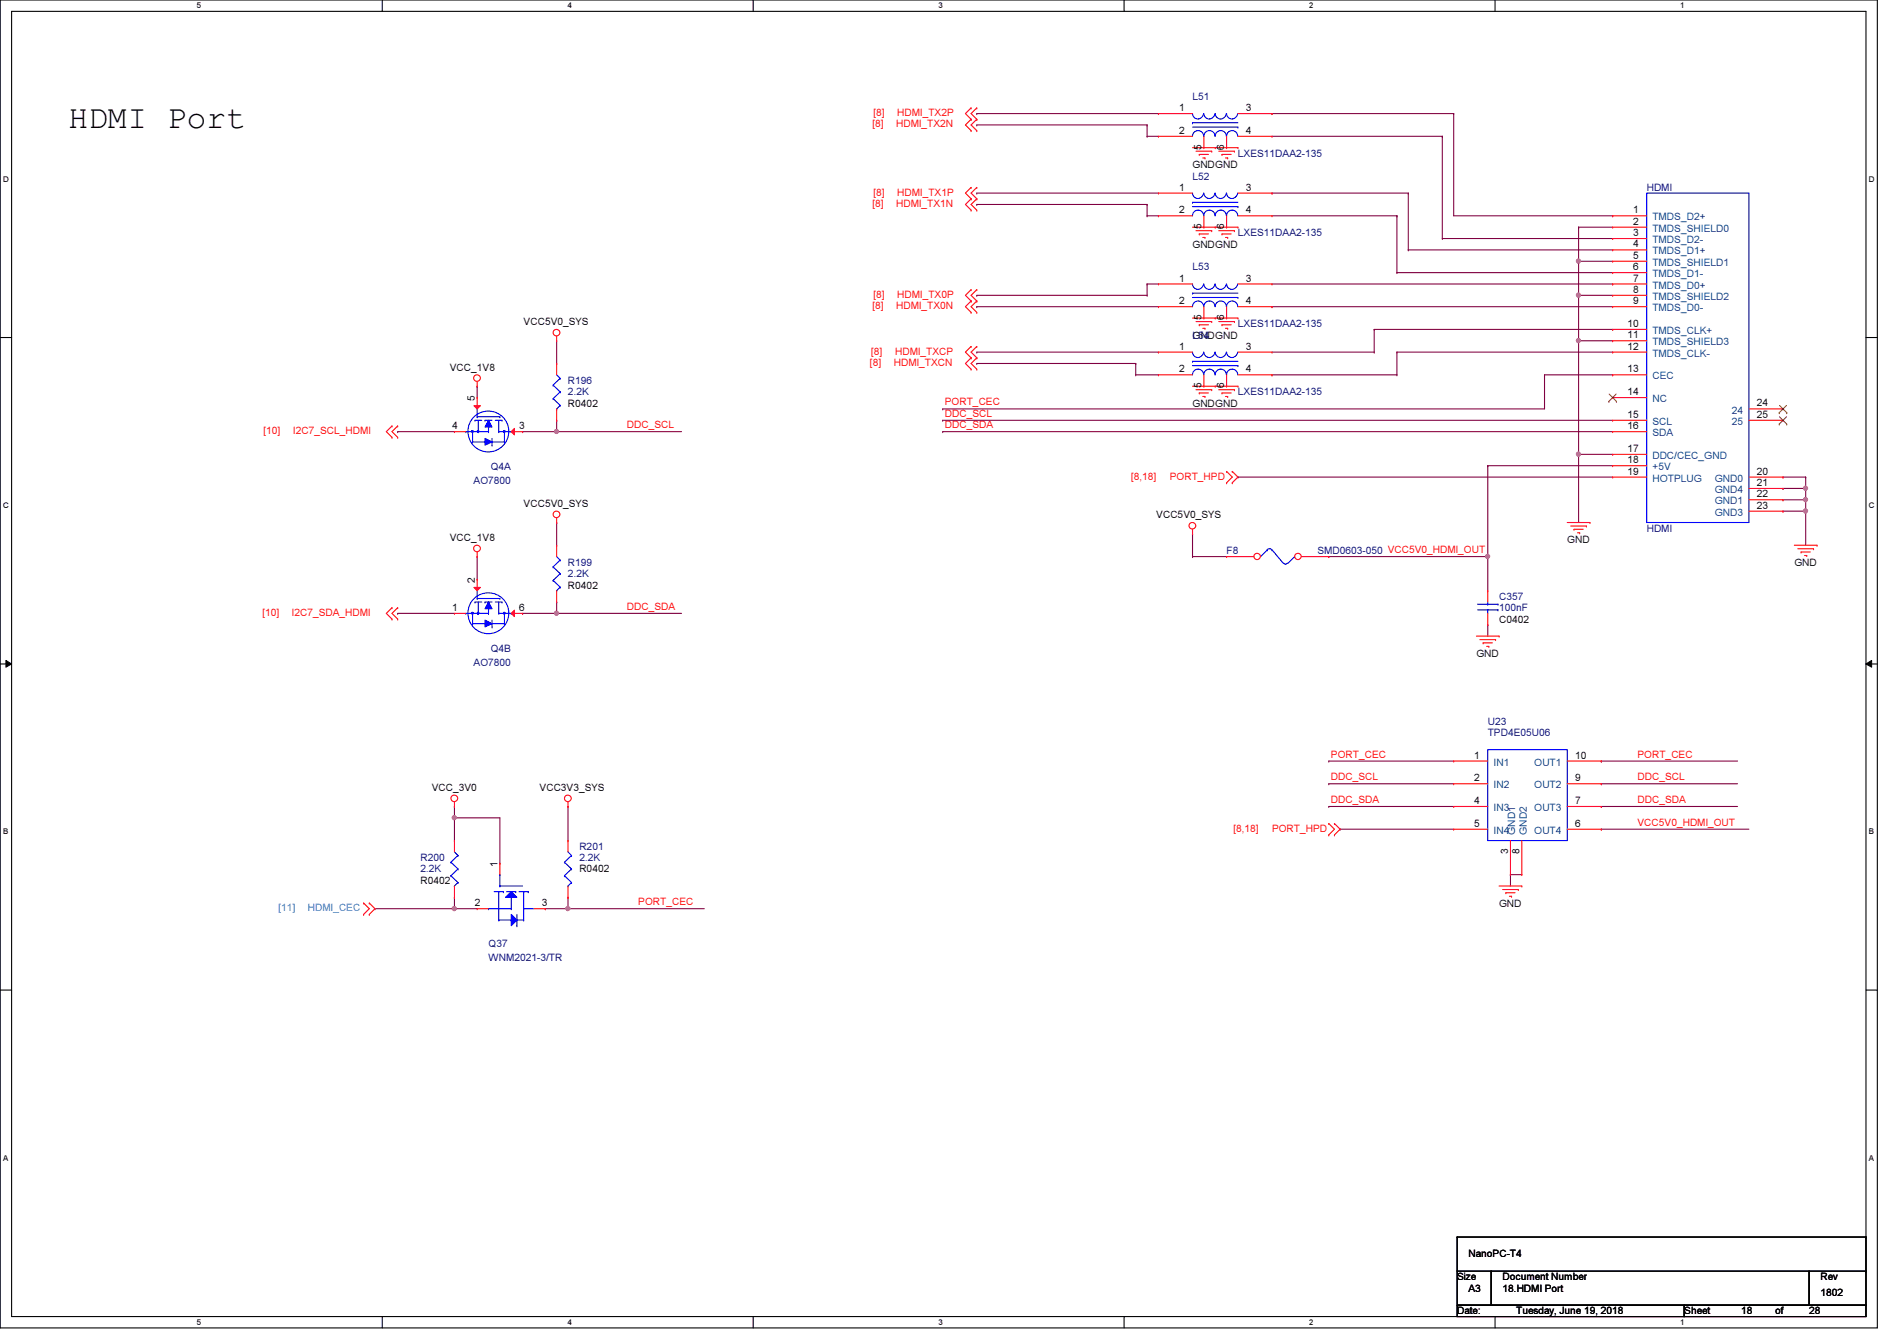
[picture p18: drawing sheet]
<svg xmlns="http://www.w3.org/2000/svg" width="297mm" height="210mm" viewBox="0 0 297 210" stroke-linecap="round" stroke-linejoin="round" font-family="sans-serif">
<defs><g id="words">
<text font-size="5.1" x="10.7" y="20.1">HDMI Port</text>
<g font-size="1.6">
<text x="184.6" y="17.4">1</text>
<text x="195.1" y="17.4">3</text>
<text x="184.6" y="21">2</text>
<text x="188.1" y="23.5" transform="rotate(-90 188.1 23.5)">5</text>
<text x="191.7" y="23.5" transform="rotate(-90 191.7 23.5)">6</text>
<text x="195.1" y="21">4</text>
<text x="184.6" y="29.8">1</text>
<text x="186.7" y="26.3">GNDGND</text>
<text x="195.1" y="29.8">3</text>
<text x="184.6" y="33.4">2</text>
<text x="188.1" y="35.9" transform="rotate(-90 188.1 35.9)">5</text>
<text x="191.7" y="35.9" transform="rotate(-90 191.7 35.9)">6</text>
<text x="195.1" y="33.4">4</text>
<text x="255.7" y="33.4">1</text>
<text x="255.7" y="35.2">2</text>
<text x="186.7" y="38.8">GNDGND</text>
<text x="255.7" y="37">3</text>
<text x="255.7" y="38.7">4</text>
<text x="255.7" y="40.5">5</text>
<text x="184.6" y="44.1">1</text>
<text x="184.6" y="47.6">2</text>
<text x="195.1" y="44.1">3</text>
<text x="195.1" y="47.6">4</text>
<text x="255.7" y="42.3">6</text>
<text x="255.7" y="44.1">7</text>
<text x="255.7" y="45.8">8</text>
<text x="255.7" y="47.6">9</text>
<text x="82" y="50.9">VCC5V0_SYS</text>
<text x="186.7" y="53">GNDGND</text>
<text x="188.1" y="50.1" transform="rotate(-90 188.1 50.1)">5</text>
<text x="191.7" y="50.1" transform="rotate(-90 191.7 50.1)">6</text>
<text x="254.8" y="51.2">10</text>
<text x="254.8" y="53">11</text>
<text x="70.4" y="58">VCC_1V8</text>
<text x="184.6" y="54.7">1</text>
<text x="184.6" y="58.3">2</text>
<text x="195.1" y="54.7">3</text>
<text x="195.1" y="58.3">4</text>
<text x="254.8" y="58.3">13</text>
<text x="254.8" y="54.7">12</text>
<text x="74.3" y="62.8" transform="rotate(-90 74.3 62.8)">5</text>
<text x="88.9" y="63.7">R0402</text>
<text x="186.7" y="63.7">GNDGND</text>
<text x="188.1" y="60.8" transform="rotate(-90 188.1 60.8)">5</text>
<text x="191.7" y="60.8" transform="rotate(-90 191.7 60.8)">6</text>
<text x="254.8" y="65.4">15</text>
<text x="254.8" y="61.8">14</text>
<text x="275.1" y="63.6">24</text>
<text x="275.1" y="65.4">25</text>
<text x="70.8" y="67.2">4</text>
<text x="81.3" y="67.2">3</text>
<text x="254.8" y="70.7">17</text>
<text x="254.8" y="67.2">16</text>
<text x="254.8" y="74.3">19</text>
<text x="254.8" y="72.5">18</text>
<text x="275.1" y="74.3">20</text>
<text x="275.1" y="76.1">21</text>
<text x="275.1" y="77.9">22</text>
<text x="82" y="79.3">VCC5V0_SYS</text>
<text x="181.1" y="81.1">VCC5V0_SYS</text>
<text x="275.1" y="79.6">23</text>
<text x="70.4" y="84.7">VCC_1V8</text>
<text x="245.4" y="85">GND</text>
<text x="281" y="88.6">GND</text>
<text x="70.8" y="95.6">1</text>
<text x="74.3" y="91.2" transform="rotate(-90 74.3 91.2)">2</text>
<text x="81.3" y="95.6">6</text>
<text x="88.9" y="92.1">R0402</text>
<text x="234.7" y="97.5">C0402</text>
<text x="231.2" y="102.8">GND</text>
<text x="230.8" y="118.7">1</text>
<text x="246.6" y="118.7">10</text>
<text x="67.6" y="123.8">VCC_3V0</text>
<text x="84.5" y="123.8">VCC3V3_SYS</text>
<text x="230.8" y="122.3">2</text>
<text x="230.8" y="125.9">4</text>
<text x="246.6" y="125.9">7</text>
<text x="246.6" y="122.3">9</text>
<text x="230.8" y="129.4">5</text>
<text x="246.6" y="129.4">6</text>
<text x="77.9" y="135.7" transform="rotate(-90 77.9 135.7)">1</text>
<text x="90.7" y="136.6">R0402</text>
<text x="236.1" y="133.7" transform="rotate(-90 236.1 133.7)">3</text>
<text x="237.9" y="133.7" transform="rotate(-90 237.9 133.7)">8</text>
<text x="65.8" y="138.3">R0402</text>
<text x="74.4" y="141.9">2</text>
<text x="84.8" y="141.9">3</text>
<text x="234.7" y="141.9">GND</text>
<text x="230" y="196.7">NanoPC-T4</text>
<text x="228.2" y="200.4">Size</text>
<text x="230" y="202.2">A3</text>
<text x="235.3" y="202.2">18.HDMI Port</text>
<text x="235.3" y="200.4">Document Number</text>
<text x="285.1" y="202.9">1802</text>
<text x="285.1" y="200.4">Rev</text>
<text x="228.2" y="205.7">Date:</text>
<text x="237.4" y="205.7">Tuesday, June 19, 2018</text>
<text x="263.7" y="205.7">Sheet</text>
<text x="272.6" y="205.7">18</text>
<text x="278" y="205.7">of</text>
<text x="283.3" y="205.7">28</text>
</g>
<g font-size="1.6" fill="#000080">
<text x="186.7" y="15.7">L51</text>
<text x="186.7" y="28.1">L52</text>
<text x="193.8" y="24.6">LXES11DAA2-135</text>
<text x="257.8" y="29.9">HDMI</text>
<text x="193.8" y="37">LXES11DAA2-135</text>
<text x="186.7" y="42.3">L53</text>
<text x="186.7" y="53">L54</text>
<text x="193.8" y="51.2">LXES11DAA2-135</text>
<text x="88.9" y="60.1">R196</text>
<text x="88.9" y="61.9">2.2K</text>
<text x="193.8" y="61.9">LXES11DAA2-135</text>
<text x="74.2" y="75.8">AO7800</text>
<text x="76.8" y="73.6">Q4A</text>
<text x="257.8" y="83.2">HDMI</text>
<text x="88.9" y="88.6">R199</text>
<text x="192.1" y="86.8">F8</text>
<text x="206.3" y="86.8">SMD0603-050 VCC5V0_HDMI_OUT</text>
<text x="88.9" y="90.3">2.2K</text>
<text x="234.7" y="93.9">C357</text>
<text x="234.7" y="95.7">100nF</text>
<text x="74.2" y="104.2">AO7800</text>
<text x="76.8" y="102.1">Q4B</text>
<text x="233" y="113.5">U23</text>
<text x="233" y="115.2">TPD4E05U06</text>
<text x="65.8" y="134.8">R200</text>
<text x="65.8" y="136.6">2.2K</text>
<text x="90.7" y="133">R201</text>
<text x="90.7" y="134.8">2.2K</text>
<text x="76.5" y="148.3">Q37</text>
<text x="76.5" y="150.5">WNM2021-3/TR</text>
</g>
<g font-size="1.6" fill="#f00">
<text x="136.6" y="19.9">[8]</text>
<text x="136.8" y="18.2">[8]</text>
<text x="140.3" y="19.9">HDMI_TX2N</text>
<text x="140.5" y="18.2">HDMI_TX2P</text>
<text x="136.6" y="32.4">[8]</text>
<text x="136.8" y="30.6">[8]</text>
<text x="140.3" y="32.4">HDMI_TX1N</text>
<text x="140.5" y="30.6">HDMI_TX1P</text>
<text x="136.8" y="46.6">[8]</text>
<text x="140.5" y="46.6">HDMI_TX0P</text>
<text x="136.6" y="48.4">[8]</text>
<text x="140.3" y="48.4">HDMI_TX0N</text>
<text x="136.2" y="57.3">[8]</text>
<text x="136.4" y="55.5">[8]</text>
<text x="140" y="57.3">HDMI_TXCN</text>
<text x="140.2" y="55.5">HDMI_TXCP</text>
<text x="148" y="65.2">DDC_SCL</text>
<text x="148" y="63.5">PORT_CEC</text>
<text x="41.3" y="67.9">[10]</text>
<text x="45.9" y="67.9">I2C7_SCL_HDMI</text>
<text x="98.2" y="67">DDC_SCL</text>
<text x="148" y="67">DDC_SDA</text>
<text x="177.1" y="75.1">[8,18]</text>
<text x="183.2" y="75.1">PORT_HPD</text>
<text x="98.2" y="95.5">DDC_SDA</text>
<text x="41.1" y="96.4">[10]</text>
<text x="45.7" y="96.4">I2C7_SDA_HDMI</text>
<text x="208.4" y="118.6">PORT_CEC</text>
<text x="256.4" y="118.6">PORT_CEC</text>
<text x="208.4" y="122.1">DDC_SCL</text>
<text x="208.4" y="125.7">DDC_SDA</text>
<text x="256.4" y="125.7">DDC_SDA</text>
<text x="256.4" y="122.1">DDC_SCL</text>
<text x="193.1" y="130.2">[8,18]</text>
<text x="199.2" y="130.2">PORT_HPD</text>
<text x="256.4" y="129.2">VCC5V0_HDMI_OUT</text>
<text x="99.9" y="141.7">PORT_CEC</text>
</g>
<g font-size="1.6" fill="#004080">
<text x="258.7" y="34.5">TMDS_D2+</text>
<text x="258.7" y="36.3">TMDS_SHIELD0</text>
<text x="258.7" y="38.1">TMDS_D2-</text>
<text x="258.7" y="39.8">TMDS_D1+</text>
<text x="258.7" y="41.6">TMDS_SHIELD1</text>
<text x="258.7" y="43.4">TMDS_D1-</text>
<text x="258.7" y="45.2">TMDS_D0+</text>
<text x="258.7" y="46.9">TMDS_SHIELD2</text>
<text x="258.7" y="52.3">TMDS_CLK+</text>
<text x="258.7" y="48.7">TMDS_D0-</text>
<text x="258.7" y="54.1">TMDS_SHIELD3</text>
<text x="258.7" y="59.4">CEC</text>
<text x="258.7" y="55.8">TMDS_CLK-</text>
<text x="258.7" y="62.9">NC</text>
<text x="271.2" y="64.7">24</text>
<text x="258.7" y="71.8">DDC/CEC_GND</text>
<text x="258.7" y="68.3">SDA</text>
<text x="258.7" y="66.5">SCL</text>
<text x="271.2" y="66.5">25</text>
<text x="258.7" y="75.4">HOTPLUG</text>
<text x="258.7" y="73.6">+5V</text>
<text x="268.5" y="75.4">GND0</text>
<text x="268.5" y="77.2">GND4</text>
<text x="268.5" y="80.7">GND3</text>
<text x="268.5" y="79">GND1</text>
<text x="233.8" y="119.8">IN1</text>
<text x="240.2" y="119.8">OUT1</text>
<text x="233.8" y="123.4">IN2</text>
<text x="240.2" y="123.4">OUT2</text>
<text x="233.8" y="127">IN3</text>
<text x="233.8" y="130.5">IN4</text>
<text x="237.3" y="130.7" transform="rotate(-90 237.3 130.7)">GND1</text>
<text x="239.1" y="130.7" transform="rotate(-90 239.1 130.7)">GND2</text>
<text x="240.2" y="130.5">OUT4</text>
<text x="240.2" y="127">OUT3</text>
</g>
<g font-size="1.6" fill="#0080ff">
<text x="43.6" y="142.6">[11]</text>
<text x="48.2" y="142.6">HDMI_CEC</text>
</g>
<g font-size="1.3">
<text x="30.8" y="1.3">5</text>
<text x="88.9" y="1.3">4</text>
<text x="146.9" y="1.3">3</text>
<text x="205" y="1.3">2</text>
<text x="263.1" y="1.3">1</text>
<text x=".5" y="28.4">D</text>
<text x="292.6" y="28.4">D</text>
<text x=".5" y="79.5">C</text>
<text x="292.6" y="79.5">C</text>
<text x=".5" y="130.6">B</text>
<text x="292.6" y="130.6">B</text>
<text x=".5" y="181.7">A</text>
<text x="292.6" y="181.7">A</text>
<text x="30.8" y="207.4">5</text>
<text x="88.9" y="207.4">4</text>
<text x="146.9" y="207.4">3</text>
<text x="205" y="207.4">2</text>
<text x="263.1" y="207.4">1</text>
</g>
</g></defs>
<path d="M0 0h294v207.9h-294zM1.8 1.8h290.4v204.3h-290.4z" fill="none" stroke="#000" stroke-width=".17"/>
<g fill="#fff">
<path d="M30.8 .2h.7v1.4h-.7z"/>
<path d="M30.8 206.2h.7v1.4h-.7z"/>
</g>
<path d="M59.9 0v1.8M59.9 206.1v1.8" fill="none" stroke="#000" stroke-width=".17"/>
<g fill="#fff">
<path d="M88.9 .2h.6v1.4h-.6z"/>
<path d="M88.9 206.2h.6v1.4h-.6z"/>
</g>
<path d="M117.9 0v1.8M117.9 206.1v1.8" fill="none" stroke="#000" stroke-width=".17"/>
<g fill="#fff">
<path d="M146.9 .2h.7v1.4h-.7z"/>
<path d="M146.9 206.2h.7v1.4h-.7z"/>
</g>
<path d="M176 0v1.8M176 206.1v1.8" fill="none" stroke="#000" stroke-width=".17"/>
<g fill="#fff">
<path d="M205 .2h.7v1.4h-.7z"/>
<path d="M205 206.2h.7v1.4h-.7z"/>
</g>
<path d="M234.1 0v1.8M234.1 206.1v1.8" fill="none" stroke="#000" stroke-width=".17"/>
<g fill="#fff">
<path d="M263.1 .2h.7v1.4h-.7z"/>
<path d="M263.1 206.2h.7v1.4h-.7z"/>
<path d="M.5 27.3h.9v1.4h-.9z"/>
<path d="M292.6 27.3h.9v1.4h-.9z"/>
<path d="M.5 78.4h.9v1.4h-.9z"/>
<path d="M292.6 78.4h.9v1.4h-.9z"/>
</g>
<path d="M0 52.8h1.8M292.2 52.8h1.8" fill="none" stroke="#000" stroke-width=".17"/>
<g fill="#fff">
<path d="M.5 129.5h.8v1.4h-.8z"/>
<path d="M292.6 129.5h.9v1.4h-.9z"/>
</g>
<path d="M0 103.9h1.8M292.2 103.9h1.8" fill="none" stroke="#000" stroke-width=".17"/>
<path d="M.9 103.4l.9 .5-.9 .5zM292.2 103.9l.9-.5v1z" fill="#000"/>
<path d="M.9 103.4l.9 .5-.9 .5zM292.2 103.9l.9-.5v1z" fill="none" stroke="#000" stroke-width=".16"/>
<g fill="#fff">
<path d="M.5 180.5h.8v1.4h-.8z"/>
<path d="M292.6 180.5h.9v1.4h-.9z"/>
</g>
<path d="M0 155h1.8M292.2 155h1.8" fill="none" stroke="#000" stroke-width=".17"/>
<path d="M62.3 67.6h.1M62.3 67.6h8.9M87.2 67.6h.1M87.2 65.8h.1M87.2 67.6h19.5M87.2 65.8v1.8" fill="none" stroke="#800040" stroke-width=".17"/>
<circle cx="87.1" cy="67.5" r=".32" fill="#f0f"/>
<circle cx="87.1" cy="67.5" r=".32" fill="none" stroke="#f0f" stroke-width=".17"/>
<path d="M81.8 67.6h.1M81.8 67.6h5.4M87.2 96h.1M87.2 96h19.5" fill="none" stroke="#800040" stroke-width=".17"/>
<circle cx="87.1" cy="96" r=".32" fill="#f0f"/>
<circle cx="87.1" cy="96" r=".32" fill="none" stroke="#f0f" stroke-width=".17"/>
<path d="M62.3 96h.1M62.3 96h8.9M71.2 126.2h.1M71.2 126.2v1.8M71.2 140.5h.1M71.2 140.5v1.7" fill="none" stroke="#800040" stroke-width=".17"/>
<circle cx="71.1" cy="142.2" r=".32" fill="#f0f"/>
<circle cx="71.1" cy="142.2" r=".32" fill="none" stroke="#f0f" stroke-width=".17"/>
<path d="M78.3 135.1h.1M78.3 128v7.1M58.7 142.2h.1M58.7 142.2h16M71.2 142.2h.1M85.4 142.2h.1M85.4 142.2h24.9M88.9 142.2h.1" fill="none" stroke="#800040" stroke-width=".17"/>
<circle cx="88.9" cy="142.2" r=".32" fill="#f0f"/>
<circle cx="88.9" cy="142.2" r=".32" fill="none" stroke="#f0f" stroke-width=".17"/>
<path d="M71.2 128h.1M71.2 128h7.1" fill="none" stroke="#800040" stroke-width=".17"/>
<circle cx="71.1" cy="128" r=".32" fill="#f0f"/>
<circle cx="71.1" cy="128" r=".32" fill="none" stroke="#f0f" stroke-width=".17"/>
<g fill="none" stroke="#800040" stroke-width=".17">
<path d="M247.2 35.6h.1M247.2 35.6v5.3M279.2 74.7h.1M279.2 76.5h.1M279.2 78.2h.1M279.2 74.7h3.5M279.2 78.2h3.5M282.7 74.7h.1M282.7 74.7v1.8h-3.5M81.8 96h.1M87.2 81.8h.1M87.2 94.2h.1"/>
<path d="M87.2 81.8v3.5M87.2 94.2v1.8h-5.4M279.2 80h.1M279.2 80h3.5M282.7 80h.1M282.7 80v5.3M71.2 128h.1M71.2 128v3.6M88.9 126.2h.1M88.9 126.2v5.4M88.9 140.5h.1M88.9 140.5v1.7"/>
</g>
<circle cx="247.2" cy="40.9" r=".32" fill="#f0f"/>
<circle cx="247.2" cy="40.9" r=".32" fill="none" stroke="#f0f" stroke-width=".17"/>
<path d="M247.2 40.9h.1M247.2 46.2h.1M247.2 40.9h5.3M247.2 40.9v5.3M247.2 46.2h5.3" fill="none" stroke="#800040" stroke-width=".17"/>
<circle cx="247.2" cy="46.2" r=".32" fill="#f0f"/>
<circle cx="247.2" cy="46.2" r=".32" fill="none" stroke="#f0f" stroke-width=".17"/>
<g fill="none" stroke="#800040" stroke-width=".17">
<path d="M247.2 46.2h.1M247.2 53.3h.1M247.2 46.2v35.6M247.2 53.3h5.3M147.6 65.8h.1M147.6 67.6h.1M147.6 65.8h104.9M147.6 67.6h104.9M247.2 71.1h.1M247.2 71.1h5.3M233 97.8h.1M233 87.1h.1"/>
<path d="M233 87.1v5.4M233 97.8v1.8"/>
</g>
<circle cx="247.2" cy="71.1" r=".32" fill="#f0f"/>
<circle cx="247.2" cy="71.1" r=".32" fill="none" stroke="#f0f" stroke-width=".17"/>
<circle cx="247.2" cy="53.3" r=".32" fill="#f0f"/>
<circle cx="247.2" cy="53.3" r=".32" fill="none" stroke="#f0f" stroke-width=".17"/>
<path d="M282.7 76.5h.1M282.7 76.5v1.7" fill="none" stroke="#800040" stroke-width=".17"/>
<circle cx="282.7" cy="76.4" r=".32" fill="#f0f"/>
<circle cx="282.7" cy="76.4" r=".32" fill="none" stroke="#f0f" stroke-width=".17"/>
<path d="M282.7 78.2h.1M282.7 78.2v1.8" fill="none" stroke="#800040" stroke-width=".17"/>
<circle cx="282.7" cy="80" r=".32" fill="#f0f"/>
<circle cx="282.7" cy="80" r=".32" fill="none" stroke="#f0f" stroke-width=".17"/>
<circle cx="282.7" cy="78.2" r=".32" fill="#f0f"/>
<circle cx="282.7" cy="78.2" r=".32" fill="none" stroke="#f0f" stroke-width=".17"/>
<g fill="none" stroke="#800040" stroke-width=".17">
<path d="M152.9 17.8h.1M152.9 17.8h28.5M152.9 30.2h.1M152.9 30.2h28.5M225.8 37.3h.1M225.8 37.3h26.7M247.2 35.6h.1M247.2 35.6h5.3M152.9 48h.1M152.9 55.1h.1M152.9 48h28.5M152.9 55.1h28.5"/>
<path d="M199.2 48h.1M199.2 48h53.3M218.7 42.7h.1M218.7 42.7h33.8M193.8 74.7h.1M193.8 74.7h58.7M233 72.9h.1M233 72.9h19.5M233 72.9v14.2h-24.9M186.7 83.6h.1M186.7 83.6v3.5M208.1 87.1h.1"/>
<path d="M208.1 119.1h.1M208.1 119.1h19.5M250.7 119.1h.1M250.7 119.1h21.4M208.1 122.7h.1M208.1 126.2h.1M208.1 126.2h19.5M208.1 122.7h19.5M209.8 129.8h.1M209.8 129.8h17.8M236.5 136.9h.1M236.5 136.9v1.8"/>
<path d="M236.5 136.9h1.8M250.7 126.2h.1M250.7 122.7h.1M250.7 129.8h.1M250.7 126.2h21.4M250.7 122.7h21.4M250.7 129.8h23.2"/>
</g>
<circle cx="232.9" cy="87.1" r=".32" fill="#f0f"/>
<circle cx="232.9" cy="87.1" r=".32" fill="none" stroke="#f0f" stroke-width=".17"/>
<g fill="none" stroke="#800040" stroke-width=".17">
<path d="M152.9 19.6h.1M152.9 19.6h26.7M179.6 19.6h.1M179.6 19.6v1.7M199.2 17.8h.1M199.2 17.8h28.4M227.6 17.8h.1M227.6 17.8v16h24.9M152.9 32h.1M152.9 32h26.7M179.6 21.3h.1M179.6 33.8h.1"/>
<path d="M179.6 32h.1M179.6 33.8h1.8M179.6 21.3h1.8M179.6 32v1.8M199.2 30.2h.1M199.2 30.2h21.3M199.2 33.8h19.5M199.2 21.3h26.6M218.7 33.8h.1M218.7 33.8v8.9M220.5 30.2h.1M220.5 39.1h.1"/>
<path d="M220.5 30.2v8.9M220.5 39.1h32M225.8 21.3h.1M225.8 21.3v16M252.5 33.8h.1M87.2 56.9h.1M87.2 53.3v3.6M152.9 46.2h.1M152.9 56.9h.1M152.9 46.2h26.7M152.9 56.9h24.9M177.8 58.7h.1"/>
<path d="M177.8 56.9h.1M177.8 58.7h3.6M177.8 56.9v1.8M179.6 44.4h.1M179.6 46.2h.1M179.6 44.4v1.8M179.6 44.4h1.8M199.2 58.7h.1M199.2 44.4h53.3M199.2 58.7h19.5M199.2 55.1h16M215.2 55.1h.1"/>
<path d="M215.2 51.6h.1M215.2 51.6v3.5M215.2 51.6h37.3M218.7 55.1h.1M218.7 58.7h.1M218.7 55.1v3.6M218.7 55.1h33.8M241.8 58.7h.1M241.8 58.7v5.3h-94.2M241.8 58.7h10.7M252.5 44.4h.1M252.5 58.7h.1"/>
<path d="M252.5 51.6h.1M74.7 60.5h.1M74.7 60.5v1.7M147.6 64h.1M74.7 87.1h.1M74.7 87.1v3.6M186.7 87.1h.1M186.7 87.1h5.4"/>
</g>
<g fill="none" stroke="#f00" stroke-width=".17">
<path d="M152.1 18.7h.1M152.1 16.9h.1M152.1 16.9l-.9 .9 .9 .9M152.1 18.7l-.9 .9 .9 .8M152.9 18.7h.1M152.9 16.9h.1M152.9 16.9l-.8 .9 .8 .9M152.9 18.7l-.8 .9 .8 .8M152.1 31.1h.1M152.1 29.3h.1M152.1 32.9h.1M152.1 20.4h.1"/>
<path d="M152.1 29.3l-.9 .9 .9 .9M152.1 31.1l-.9 .9 .9 .9M152.9 31.1h.1M152.9 29.3h.1M152.9 32.9h.1M152.9 20.4h.1M152.9 29.3l-.8 .9 .8 .9M152.9 31.1l-.8 .9 .8 .9M186.7 23.1h7.1M186.7 35.6h7.1M187.3 23.7h2.4M187.3 36.1h2.4"/>
<path d="M187.8 24.2h.1M187.8 36.6h.1M187.8 24.2h1.4M187.8 36.6h1.4M188.3 24.7h.4M188.3 37.2h.4M188.7 24.7h.1M188.7 37.2h.1M189.7 23.7h.1M189.7 36.1h.1M190.3 23.1h.1M190.3 35.6h.1"/>
<path d="M190.8 23.7h2.5M190.8 36.1h2.5M191.3 24.2h.1M191.3 36.6h.1M191.3 24.2h1.5M191.3 36.6h1.5M191.9 24.7h.3M191.9 37.2h.3M192.2 24.7h.1M192.2 37.2h.1M193.3 23.7h.1M193.3 36.1h.1"/>
<path d="M193.8 23.1h.1M193.8 35.6h.1M74.7 59.7v.8M87.2 53.3h.1M87.2 52.6v.7M152.1 48.9h.1M152.1 47.1h.1M152.1 45.3h.1M152.1 56h.1M152.1 54.2h.1M152.1 57.8h.1M152.1 47.1l-.9 .9 .9 .9"/>
<path d="M152.1 45.3l-.9 .9 .9 .9M152.1 54.2l-.9 .9 .9 .9M152.1 56l-.9 .9 .9 .9M152.9 48.9h.1M152.9 47.1h.1M152.9 45.3h.1M152.9 56h.1M152.9 54.2h.1M152.9 57.8h.1M152.9 47.1l-.8 .9 .8 .9M152.9 45.3l-.8 .9 .8 .9M152.9 54.2l-.8 .9 .8 .9"/>
<path d="M152.9 56l-.8 .9 .8 .9M186.7 49.8h7.1M187.3 50.3h2.4M187.8 50.8h.1M187.8 50.8h1.4M188.3 51.4h.4M188.7 51.4h.1M189.7 50.3h.1M190.3 49.8h.1M190.8 50.3h2.5M191.3 50.8h.1M191.3 50.8h1.5"/>
<path d="M191.9 51.4h.3M192.2 51.4h.1M193.3 50.3h.1M193.8 49.8h.1M61.4 68.5h.1M61.4 66.7h.1M61.4 66.7l-.9 .9 .9 .9M62.3 68.5h.1M62.3 66.7h.1M62.3 66.7l-.9 .9 .9 .9M74.7 60.5h.1M186.7 60.5h7.1"/>
<path d="M187.3 61h2.4M187.8 61.5h.1M187.8 61.5h1.4M188.3 62.1h.4M188.7 62.1h.1M189.7 61h.1M190.3 60.5h.1M190.8 61h2.5M191.3 61.5h.1M191.3 61.5h1.5M191.9 62.1h.3M192.1 75.6h.1"/>
<path d="M192.1 73.8h.1M192.1 73.8l.9 .9-.9 .9M192.2 62.1h.1M193 73.8h.1M193 75.6h.1M193 73.8l.8 .9-.8 .9M193.3 61h.1M193.8 60.5h.1M61.4 96.9h.1M61.4 95.1h.1M61.4 95.1l-.9 .9 .9 .9M62.3 96.9h.1"/>
<path d="M62.3 95.1h.1M62.3 95.1l-.9 .9 .9 .9M74.7 87.1h.1M74.7 86.4v.7M87.2 81.8h.1M87.2 81.1v.7M186.7 83.6h.1M186.7 82.8v.8M231.2 99.6h3.5M233 92.5h.1M233 97.8h.1M233 92.5v1.7"/>
<path d="M233 96v1.8M234.7 99.6h.1M245.4 81.8h3.6M246 82.3h2.4M246.5 82.8h.1M246.5 82.8h1.4M247 83.4h.4M247.4 83.4h.1M248.4 82.3h.1M249 81.8h.1M281 85.3h3.5M281.5 85.9h2.5"/>
<path d="M282 86.4h.1M282 86.4h1.5M282.6 87h.3M282.9 87h.1M284 85.9h.1M284.5 85.3h.1M227.6 119.1h.1M227.6 119.1h5.4M231.7 100.1h2.5M232.2 100.6h.1M232.2 100.6h1.5M232.8 101.2h.3"/>
<path d="M233.1 101.2h.1M234.2 100.1h.1M245.4 119.1h5.3M250.7 119.1h.1M71.2 126.2h.1M71.2 131.6h.1M71.2 125.5v.7M71.2 131.6v1.7M71.2 138.7v1.8M88.9 126.2h.1M88.9 131.6h.1M88.9 125.5v.7"/>
<path d="M88.9 131.6v1.7M88.9 138.7v1.8M208.1 130.7h.1M208.1 128.9h.1M208.1 128.9l.9 .9-.9 .9M209 128.9h.1M209 130.7h.1M209 128.9l.8 .9-.8 .9M227.6 122.7h.1M227.6 126.2h.1M227.6 129.8h.1M227.6 122.7h5.4"/>
<path d="M227.6 126.2h5.4M227.6 129.8h5.4M234.7 138.7h3.6M235.3 139.2h2.4M235.8 139.7h.1M235.8 139.7h1.4M236.5 136.9h.1M236.5 131.6v5.3M237.7 139.2h.1M238.3 138.7h.1M238.3 136.9h.1M238.3 131.6v5.3"/>
<path d="M245.4 122.7h5.3M245.4 126.2h5.3M245.4 129.8h5.3M250.7 129.8h.1M250.7 126.2h.1M250.7 122.7h.1M56.9 143.1h.1M56.9 141.4h.1M56.9 141.4l.9 .8-.9 .9M57.8 141.4h.1M57.8 143.1h.1M57.8 141.4l.9 .8-.9 .9"/>
<path d="M71.2 140.5h.1M88.9 140.5h.1M236.3 140.3h.4M236.7 140.3h.1"/>
<circle cx="74.7" cy="59.2" r=".52"/>
<circle cx="87.1" cy="52.1" r=".52"/>
<circle cx="74.7" cy="85.8" r=".52"/>
<circle cx="87.1" cy="80.5" r=".52"/>
<circle cx="186.7" cy="82.3" r=".52"/>
<circle cx="71.1" cy="125" r=".52"/>
<circle cx="88.9" cy="125" r=".52"/>
</g>
<path d="M228.2 199h5.3v5.3h-5.3zM228.2 193.6h.1M228.2 193.6v5.4M228.2 193.6h64M233.5 199h49.8v5.3h-49.8zM283.3 199h8.9v5.3h-8.9zM292.2 193.6h.1M292.2 199h.1M292.2 193.6v5.4M228.2 204.3h35.5v1.8h-35.5zM263.7 204.3h28.5v1.8h-28.5z" fill="none" stroke="#000" stroke-width=".17"/>
<g fill="none" stroke="#00f" stroke-width=".17">
<path d="M72.9 96h.1M72.9 96h3.6M74 97.6h.1M74 96h.1M74 97.6h5M74 96v1.6M74.4 94.2h.1M74.4 94.2h1M74.7 93.7h.1M74.7 92.5v1.2M74.7 93.7h3.6M74.9 96h.1"/>
<path d="M74.9 94.2v1.8M75.9 94.2h.1M75.9 94.2h1.1M76.5 96h.1M76.5 94.2v1.8M77 98.1h.1M77 97.1v1M77.6 94.2h1M78.1 96h.1M78.1 94.2v1.8M78.1 96h1.9M78.3 93.7h.1"/>
<path d="M78.6 94.2h.1M79 97.6h.1M79 96v1.6M80 96h.1M231.3 95.5h3.3M231.3 94.6h3.3M233 94.6h.1M233 95.5h.1M233 94.2v.4M233 95.5v.5M234.6 95.5h.1M234.6 94.6h.1"/>
<path d="M233 117.3h12.4v14.3h-12.4zM70.6 135h.1M70.6 137.1h.1M70.6 135l1.1 1M70.6 137.1l1.1 1M71.2 138.7h.1M71.2 133.3l.5 .6M71.7 133.9h.1M71.7 136h.1M71.7 138.1h.1M71.7 133.9l-1.1 1.1M71.7 136l-1.1 1.1"/>
<path d="M71.7 138.1l-.5 .6M88.4 135h.1M88.4 137.1h.1M88.4 135l1.1 1M88.4 137.1l1.1 1M88.9 138.7h.1M88.9 133.3l.6 .6M89.5 133.9h.1M89.5 136h.1M89.5 138.1h.1M89.5 133.9l-1.1 1.1M89.5 136l-1.1 1.1"/>
<path d="M89.5 138.1l-.6 .6"/>
<circle cx="76.5" cy="96" r="3.2"/>
</g>
<path d="M78.9 95.9h.2v.2h-.2z" fill-rule="evenodd" fill="#00f"/>
<path d="M78.9 95.9h.2v.2h-.2z" fill="none" stroke="#00f" stroke-width=".17"/>
<path d="M74.7 95.9h.3v.2h-.3z" fill-rule="evenodd" fill="#00f"/>
<path d="M74.7 95.9h.3v.2h-.3z" fill="none" stroke="#00f" stroke-width=".17"/>
<path d="M73.9 95.9h.2v.2h-.2z" fill-rule="evenodd" fill="#00f"/>
<path d="M73.9 95.9h.2v.2h-.2z" fill="none" stroke="#00f" stroke-width=".17"/>
<path d="M75.9 97.1l1.1 .5-1.1 .5z" fill-rule="evenodd" fill="#00f"/>
<path d="M75.9 97.1l1.1 .5-1.1 .5z" fill="none" stroke="#00f" stroke-width=".17"/>
<path d="M76.5 94.2l.5 1.1h-1.1z" fill-rule="evenodd" fill="#00f"/>
<path d="M76.5 94.2l.5 1.1h-1.1z" fill="none" stroke="#00f" stroke-width=".17"/>
<path d="M74.2 91.9h1l-.5 .6z" fill="#f00"/>
<path d="M74.2 91.9h1l-.5 .6zM74.7 90.7h.1M74.7 90.7v1.8" fill="none" stroke="#f00" stroke-width=".17"/>
<path d="M80 96l.6-.5v1z" fill="#f00"/>
<g fill="none" stroke="#f00" stroke-width=".17">
<path d="M181.4 17.8h.1M181.4 17.8h5.3M193.8 17.8h5.4M199.2 17.8h.1M181.4 21.3h.1M181.4 21.3h5.3M188.5 23.1h.1M188.5 21.3v1.8M192.1 23.1h.1M192.1 21.3v1.8M193.8 21.3h5.4M199.2 21.3h.1"/>
<path d="M71.2 96h.1M71.2 96h1.7M80 96l.6-.5v1zM80 96h1.8M81.8 96h.1"/>
</g>
<path d="M186.7 17.8a.87 .87 0 0 0 .9 .8 .87 .87 0 0 0 .9-.8M186.7 19.2h.1M186.7 19.9h7.1M186.7 19.2h7.1M188.5 17.8a.87 .87 0 0 0 .9 .8 .87 .87 0 0 0 .8-.8M190.3 17.8a.87 .87 0 0 0 .9 .8 .87 .87 0 0 0 .8-.8M192.1 17.8a.87 .87 0 0 0 .8 .8 .87 .87 0 0 0 .9-.8M193.8 19.9h.1M186.7 21.3a.87 .87 0 0 1 .9-.9 .87 .87 0 0 1 .9 .9M188.5 21.3a.87 .87 0 0 1 .9-.9 .87 .87 0 0 1 .8 .9M190.3 21.3a.87 .87 0 0 1 .9-.9 .87 .87 0 0 1 .8 .9M192.1 21.3a.87 .87 0 0 1 .8-.9 .87 .87 0 0 1 .9 .9" fill="none" stroke="#00f" stroke-width=".17"/>
<path d="M80 139.6l.9 .9h-1.7z" fill="#00f"/>
<path d="M80 139.6l.9 .9h-1.7z" fill="none" stroke="#00f" stroke-width=".17"/>
<path d="M80 143.1l.9 .9-.9 .9z" fill="#00f"/>
<g fill="none" stroke="#00f" stroke-width=".17">
<path d="M86.6 88.7h.1M86.6 90.8h.1M86.6 88.7l1.1 1.1M86.6 90.8l1.1 1.1M87.2 92.5h.1M87.2 87.1l.5 .6M87.7 87.7h.1M87.7 89.8h.1M87.7 91.9h.1M87.7 87.7l-1.1 1M87.7 89.8l-1.1 1M87.7 91.9l-.5 .6"/>
<path d="M198.4 86l.4-.1 .3 .2M198.5 86.1h.1M198.5 86.1l-1.1 1M199.2 86.1h.1M199.2 86.1l1.8 2.1M201 88.1a.34 .34 0 0 0 .6 0M202.7 87.1h.1M202.7 87.1l-1 1.1M77.4 139.6h1.4M78.1 139.6v4.4M78.3 138.7h.1M78.3 136.9h.1"/>
<path d="M78.3 138.7h3.5M78.3 136.9v1.8M78.8 139.6h.1M79.3 139.6h1.5M80.8 139.6h.1M81.3 139.6h1.4M82 139.6h.1M82 139.6v4.4M82.7 139.6h.1M76.5 142.2h.1M76.5 142.2h3.5M78.1 144h.1"/>
<path d="M78.1 144h1.9M80 143.1l.9 .9-.9 .9zM80 144h.1M80 142.2h.1M80 140.5v1.7M80.9 144.9h.1M80.9 143.1v1.8M80.9 144h1.1M82 144h.1M82 142.2h.1M82 142.2h1.6"/>
</g>
<path d="M87.2 85.3h.1M87.2 94.2h.1M87.2 85.3v1.8M87.2 92.5v1.7M78.3 135.1h.1M78.3 135.1v1.8M74.7 142.2h.1M74.7 142.2h1.8M83.6 142.2h1.8M85.4 142.2h.1" fill="none" stroke="#f00" stroke-width=".17"/>
<circle cx="196.9" cy="87.1" r=".5" fill="#fff"/>
<g fill="none" stroke="#f00" stroke-width=".17">
<path d="M192.1 87.1h.1M192.1 87.1h4.2"/>
<circle cx="196.9" cy="87.1" r=".5"/>
</g>
<circle cx="203.2" cy="87.1" r=".5" fill="#fff"/>
<g fill="none" stroke="#f00" stroke-width=".17">
<path d="M181.4 30.2h.1M181.4 33.8h.1M181.4 33.8h5.3M181.4 30.2h5.3M188.5 35.6h.1M188.5 33.8v1.8M192.1 35.6h.1M192.1 33.8v1.8M193.8 33.8h5.4M193.8 30.2h5.4M199.2 30.2h.1M199.2 33.8h.1"/>
<path d="M252.5 33.8h.1M252.5 35.6h.1M252.5 37.3h.1M252.5 39.1h.1M252.5 33.8h5.3M252.5 35.6h5.3M252.5 37.3h5.3M252.5 39.1h5.3M181.4 55.1h.1M181.4 58.7h.1M181.4 44.4h.1M181.4 48h.1"/>
<path d="M181.4 55.1h5.3M181.4 58.7h5.3M181.4 44.4h5.3M181.4 48h5.3M188.5 49.8h.1M188.5 48v1.8M188.5 58.7v1.8M192.1 49.8h.1M192.1 48v1.8M192.1 58.7v1.8M193.8 55.1h5.4M193.8 58.7h5.4"/>
<path d="M193.8 44.4h5.4M193.8 48h5.4M199.2 55.1h.1M199.2 58.7h.1M199.2 44.4h.1M199.2 48h.1M252.5 40.9h.1M252.5 42.7h.1M252.5 44.4h.1M252.5 46.2h.1M252.5 51.6h.1M252.5 48h.1"/>
<path d="M252.5 53.3h.1M252.5 58.7h.1M252.5 55.1h.1M252.5 55.1h5.3M252.5 58.7h5.3M252.5 44.4h5.3M252.5 48h5.3M252.5 40.9h5.3M252.5 42.7h5.3M252.5 46.2h5.3M252.5 51.6h5.3M252.5 53.3h5.3"/>
<path d="M188.5 60.5h.1M192.1 60.5h.1M252.5 74.7h.1M252.5 72.9h.1M252.5 71.1h.1M252.5 67.6h.1M252.5 65.8h.1M252.5 62.2h.1M252.5 74.7h5.3M252.5 72.9h5.3M252.5 71.1h5.3M252.5 67.6h5.3"/>
<path d="M252.5 65.8h5.3M252.5 62.2h5.3M273.9 74.7h5.3M273.9 76.5h5.3M273.9 78.2h5.3M273.9 65.8h5.3M273.9 64h5.3M279.2 74.7h.1M279.2 76.5h.1M279.2 78.2h.1M279.2 64h.1M279.2 65.8h.1"/>
<path d="M203.8 87.1h4.3M208.1 87.1h.1M273.9 80h5.3M279.2 80h.1"/>
<circle cx="203.2" cy="87.1" r=".5"/>
</g>
<g fill="none" stroke="#00f" stroke-width=".17">
<path d="M186.7 33.8a.87 .87 0 0 1 .9-.9 .87 .87 0 0 1 .9 .9M186.7 30.2a.87 .87 0 0 0 .9 .9 .87 .87 0 0 0 .9-.9M186.7 31.7h.1M186.7 32.3h7.1M186.7 31.7h7.1M188.5 33.8a.87 .87 0 0 1 .9-.9 .87 .87 0 0 1 .8 .9M188.5 30.2a.87 .87 0 0 0 .9 .9 .87 .87 0 0 0 .8-.9M190.3 33.8a.87 .87 0 0 1 .9-.9 .87 .87 0 0 1 .8 .9M190.3 30.2a.87 .87 0 0 0 .9 .9 .87 .87 0 0 0 .8-.9M192.1 33.8a.87 .87 0 0 1 .8-.9 .87 .87 0 0 1 .9 .9M192.1 30.2a.87 .87 0 0 0 .8 .9 .87 .87 0 0 0 .9-.9M193.8 32.3h.1"/>
<path d="M257.8 30.2h16.1v51.6h-16.1zM186.7 58.7a.87 .87 0 0 1 .9-.9 .87 .87 0 0 1 .9 .9M186.7 55.1a.87 .87 0 0 0 .9 .9 .87 .87 0 0 0 .9-.9M186.7 56.6h.1M186.7 48a.87 .87 0 0 1 .9-.9 .87 .87 0 0 1 .9 .9M186.7 44.4a.87 .87 0 0 0 .9 .9 .87 .87 0 0 0 .9-.9M186.7 45.9h.1M186.7 57.2h7.1M186.7 56.6h7.1M186.7 46.6h7.1M186.7 45.9h7.1M188.5 58.7a.87 .87 0 0 1 .9-.9 .87 .87 0 0 1 .8 .9"/>
<path d="M188.5 55.1a.87 .87 0 0 0 .9 .9 .87 .87 0 0 0 .8-.9M188.5 48a.87 .87 0 0 1 .9-.9 .87 .87 0 0 1 .8 .9M188.5 44.4a.87 .87 0 0 0 .9 .9 .87 .87 0 0 0 .8-.9M190.3 58.7a.87 .87 0 0 1 .9-.9 .87 .87 0 0 1 .8 .9M190.3 55.1a.87 .87 0 0 0 .9 .9 .87 .87 0 0 0 .8-.9M190.3 48a.87 .87 0 0 1 .9-.9 .87 .87 0 0 1 .8 .9M190.3 44.4a.87 .87 0 0 0 .9 .9 .87 .87 0 0 0 .8-.9M192.1 58.7a.87 .87 0 0 1 .8-.9 .87 .87 0 0 1 .9 .9M192.1 55.1a.87 .87 0 0 0 .8 .9 .87 .87 0 0 0 .9-.9M192.1 48a.87 .87 0 0 1 .8-.9 .87 .87 0 0 1 .9 .9M192.1 44.4a.87 .87 0 0 0 .8 .9 .87 .87 0 0 0 .9-.9M193.8 57.2h.1"/>
<path d="M193.8 46.6h.1M72.9 67.6h.1M72.9 67.6h3.6M74 69.2h.1M74 67.6h.1M74 69.2h5M74 67.6v1.6M74.4 65.8h.1M74.4 65.8h1M74.7 65.2h.1M74.7 64v1.2M74.7 65.2h3.6"/>
<path d="M74.9 67.6h.1M74.9 65.8v1.8M75.9 65.8h.1M75.9 65.8h1.1M76.5 67.6h.1M76.5 65.8v1.8M77 69.7h.1M77 68.6v1.1M77.6 65.8h1M78.1 67.6h.1M78.1 65.8v1.8M78.1 67.6h1.9"/>
<path d="M78.3 65.2h.1M78.6 65.8h.1M79 69.2h.1M79 67.6v1.6M80 67.6h.1"/>
<circle cx="76.5" cy="67.5" r="3.2"/>
</g>
<path d="M251.9 62.8h.1M252 61.7l1.1 1.1M253.1 61.7l-1.2 1.1M253.1 62.8h.1M278.6 64.6h.1M278.6 66.4h.1M278.6 63.5l1.2 1.1M278.6 65.2l1.2 1.2M279.7 63.5l-1.1 1.1M279.7 65.2l-1.1 1.2M279.8 64.6h.1M279.8 66.4h.1" fill="none" stroke="#804000" stroke-width=".16"/>
<path d="M78.9 67.4h.2v.2h-.2z" fill-rule="evenodd" fill="#00f"/>
<path d="M78.9 67.4h.2v.2h-.2z" fill="none" stroke="#00f" stroke-width=".17"/>
<path d="M74.7 67.4h.3v.2h-.3z" fill-rule="evenodd" fill="#00f"/>
<path d="M74.7 67.4h.3v.2h-.3z" fill="none" stroke="#00f" stroke-width=".17"/>
<path d="M73.9 67.4h.2v.2h-.2z" fill-rule="evenodd" fill="#00f"/>
<path d="M73.9 67.4h.2v.2h-.2z" fill="none" stroke="#00f" stroke-width=".17"/>
<path d="M75.9 68.6l1.1 .6-1.1 .5z" fill-rule="evenodd" fill="#00f"/>
<path d="M75.9 68.6l1.1 .6-1.1 .5z" fill="none" stroke="#00f" stroke-width=".17"/>
<path d="M76.5 65.8l.5 1h-1.1z" fill-rule="evenodd" fill="#00f"/>
<path d="M76.5 65.8l.5 1h-1.1z" fill="none" stroke="#00f" stroke-width=".17"/>
<path d="M74.2 63.5h1l-.5 .5z" fill="#f00"/>
<path d="M74.2 63.5h1l-.5 .5zM74.7 62.2h.1M74.7 62.2v1.8" fill="none" stroke="#f00" stroke-width=".17"/>
<path d="M80 67.6l.6-.5v1z" fill="#f00"/>
<path d="M87.2 56.9h.1M87.2 56.9v1.8M71.2 67.6h.1M71.2 67.6h1.7M80 67.6l.6-.5v1zM80 67.6h1.8M81.8 67.6h.1M87.2 65.8h.1M87.2 64v1.8" fill="none" stroke="#f00" stroke-width=".17"/>
<path d="M87.2 58.7l.5 .5M87.7 59.2h.1M87.7 59.2l-1.1 1.1M86.6 60.3h.1M86.6 62.4h.1M86.6 60.3l1.1 1M86.6 62.4l1.1 1.1M87.2 64h.1M87.7 61.3h.1M87.7 63.5h.1M87.7 61.3l-1.1 1.1M87.7 63.5l-.5 .5" fill="none" stroke="#00f" stroke-width=".17"/>
<circle cx="87.1" cy="67.5" r=".32" fill="#f0f"/>
<circle cx="87.1" cy="67.5" r=".32" fill="none" stroke="#f0f" stroke-width=".17"/>
<circle cx="87.1" cy="96" r=".32" fill="#f0f"/>
<circle cx="87.1" cy="96" r=".32" fill="none" stroke="#f0f" stroke-width=".17"/>
<circle cx="71.1" cy="142.2" r=".32" fill="#f0f"/>
<circle cx="71.1" cy="142.2" r=".32" fill="none" stroke="#f0f" stroke-width=".17"/>
<circle cx="88.9" cy="142.2" r=".32" fill="#f0f"/>
<circle cx="88.9" cy="142.2" r=".32" fill="none" stroke="#f0f" stroke-width=".17"/>
<circle cx="71.1" cy="128" r=".32" fill="#f0f"/>
<circle cx="71.1" cy="128" r=".32" fill="none" stroke="#f0f" stroke-width=".17"/>
<circle cx="247.2" cy="40.9" r=".32" fill="#f0f"/>
<circle cx="247.2" cy="40.9" r=".32" fill="none" stroke="#f0f" stroke-width=".17"/>
<circle cx="247.2" cy="46.2" r=".32" fill="#f0f"/>
<circle cx="247.2" cy="46.2" r=".32" fill="none" stroke="#f0f" stroke-width=".17"/>
<circle cx="247.2" cy="71.1" r=".32" fill="#f0f"/>
<circle cx="247.2" cy="71.1" r=".32" fill="none" stroke="#f0f" stroke-width=".17"/>
<circle cx="247.2" cy="53.3" r=".32" fill="#f0f"/>
<circle cx="247.2" cy="53.3" r=".32" fill="none" stroke="#f0f" stroke-width=".17"/>
<circle cx="282.7" cy="76.4" r=".32" fill="#f0f"/>
<circle cx="282.7" cy="76.4" r=".32" fill="none" stroke="#f0f" stroke-width=".17"/>
<circle cx="282.7" cy="80" r=".32" fill="#f0f"/>
<circle cx="282.7" cy="80" r=".32" fill="none" stroke="#f0f" stroke-width=".17"/>
<circle cx="282.7" cy="78.2" r=".32" fill="#f0f"/>
<circle cx="282.7" cy="78.2" r=".32" fill="none" stroke="#f0f" stroke-width=".17"/>
<circle cx="232.9" cy="87.1" r=".32" fill="#f0f"/>
<circle cx="232.9" cy="87.1" r=".32" fill="none" stroke="#f0f" stroke-width=".17"/>
<use href="#words"/>
</svg>
